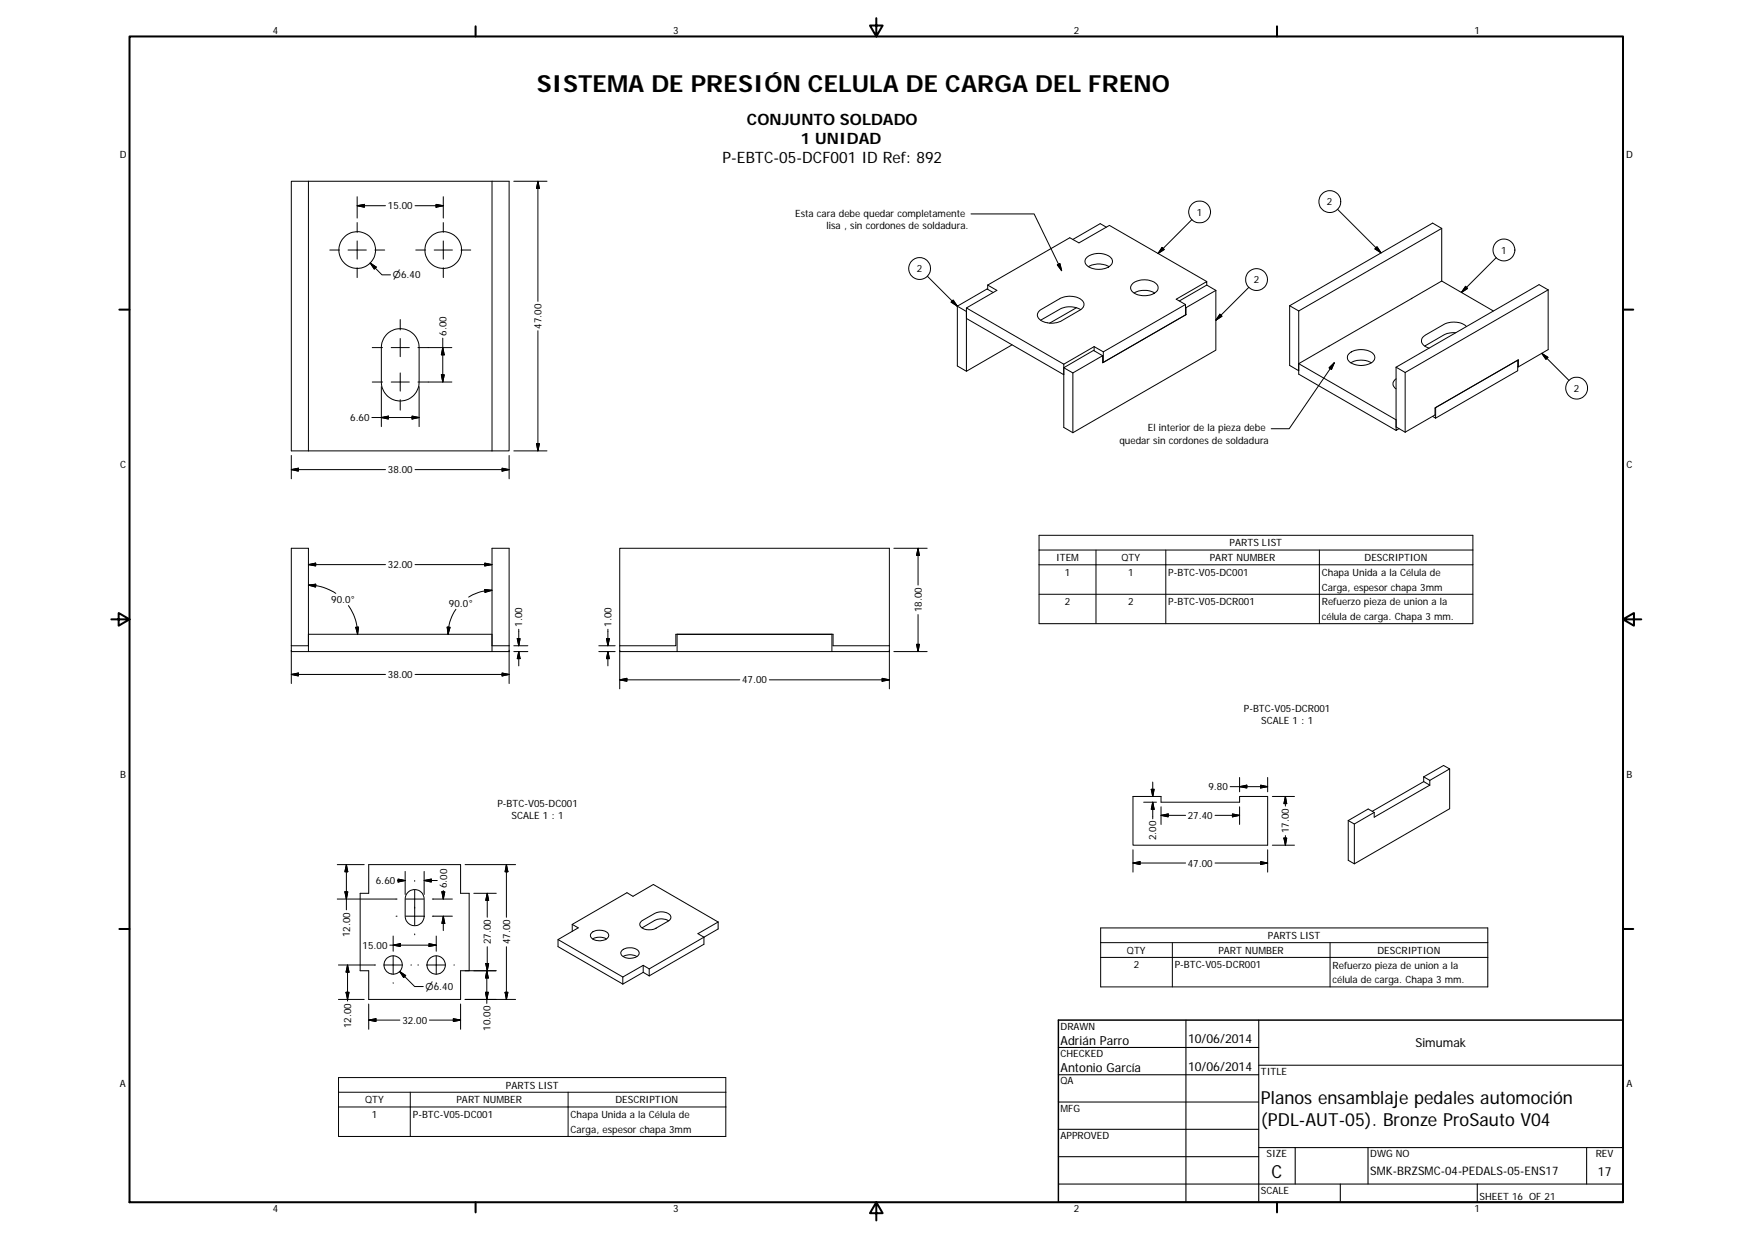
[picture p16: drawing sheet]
<svg xmlns="http://www.w3.org/2000/svg" width="420mm" height="297mm" viewBox="0 0 420 297" stroke-linecap="round" stroke-linejoin="round" font-family="sans-serif">
<defs><g id="words">
<text font-size="5.7" x="128.7" y="22.1">SISTEMA DE PRESIÓN CELULA DE CARGA DEL FRENO</text>
<g font-size="4.3">
<text x="302.4" y="264.7">Planos ensamblaje pedales automoción</text>
<text x="302.4" y="269.9">(PDL-AUT-05). Bronze ProSauto V04</text>
<text x="304.9" y="282.4">C</text>
</g>
<g font-size="3.8">
<text x="179.1" y="30">CONJUNTO SOLDADO</text>
<text x="192" y="34.5">1 UNIDAD</text>
<text x="173.2" y="39">P-EBTC-05-DCF001 ID Ref: 892</text>
</g>
<g font-size="3">
<text x="254.3" y="250.5">Adrián Parro</text>
<text x="284.9" y="250.1">10/06/2014</text>
<text x="339.5" y="251.1">Simumak</text>
<text x="254.3" y="257.1">Antonio García</text>
<text x="284.9" y="256.6">10/06/2014</text>
<text x="383.2" y="281.9">17</text>
</g>
<text font-size="2.8" x="328.6" y="281.7">SMK-BRZSMC-04-PEDALS-05-ENS17</text>
<g font-size="2.4">
<text x="65.4" y="8">4</text>
<text x="161.4" y="8">3</text>
<text x="257.5" y="8">2</text>
<text x="353.6" y="8">1</text>
<text x="28.7" y="38">D</text>
<text x="390" y="38">D</text>
<text x="93" y="50.2">15.00</text>
<text x="190.7" y="52">Esta cara debe quedar completamente</text>
<text x="287" y="51.7">1</text>
<text x="318.2" y="49.2">2</text>
<text x="198.2" y="54.8">lisa , sin cordones de soldadura.</text>
<text x="219.9" y="65.3">2</text>
<text x="360" y="60.8">1</text>
<text x="300.7" y="67.9">2</text>
<text x="107.1" y="80.5" transform="rotate(-90 107.1 80.5)">6.00</text>
<text x="129.9" y="78.8" transform="rotate(-90 129.9 78.8)">47.00</text>
<text x="377.5" y="94">2</text>
<text x="84" y="101">6.60</text>
<text x="268.4" y="106.3">quedar sin cordones de soldadura</text>
<text x="275.3" y="103.4">El interior de la pieza debe</text>
<text x="28.8" y="112.2">C</text>
<text x="93" y="113.5">38.00</text>
<text x="390.1" y="112.2">C</text>
<text x="294.9" y="131">PARTS LIST</text>
<text x="93" y="136.3">32.00</text>
<text x="253.2" y="134.5">ITEM</text>
<text x="268.9" y="134.5">QTY</text>
<text x="290.1" y="134.5">PART NUMBER</text>
<text x="327.2" y="134.5">DESCRIPTION</text>
<text x="255.3" y="138">1</text>
<text x="270.6" y="138">1</text>
<text x="280.2" y="138.1">P-BTC-V05-DC001</text>
<text x="317" y="138.2">Chapa Unida a la Célula de</text>
<text x="317" y="141.7">Carga, espesor chapa 3mm</text>
<text x="79.4" y="144.6">90.0°</text>
<text x="107.7" y="145.5">90.0°</text>
<text x="221" y="146.8" transform="rotate(-90 221 146.8)">18.00</text>
<text x="255.3" y="145.1">2</text>
<text x="270.6" y="145.1">2</text>
<text x="280.2" y="145.1">P-BTC-V05-DCR001</text>
<text x="317" y="145.2">Refuerzo pieza de union a la</text>
<text x="317" y="148.7">célula de carga. Chapa 3 mm.</text>
<text x="125.3" y="150.3" transform="rotate(-90 125.3 150.3)">1.00</text>
<text x="146.7" y="150.3" transform="rotate(-90 146.7 150.3)">1.00</text>
<text x="93" y="162.6">38.00</text>
<text x="178" y="163.8">47.00</text>
<text x="298.3" y="170.8">P-BTC-V05-DCR001</text>
<text x="302.4" y="173.7">SCALE 1 : 1</text>
<text x="28.8" y="186.5">B</text>
<text x="289.8" y="189.4">9.80</text>
<text x="390.1" y="186.5">B</text>
<text x="119.3" y="193.5">P-BTC-V05-DC001</text>
<text x="122.7" y="196.4">SCALE 1 : 1</text>
<text x="284.8" y="196.3">27.40</text>
<text x="277.3" y="201.5" transform="rotate(-90 277.3 201.5)">2.00</text>
<text x="309.1" y="199.8" transform="rotate(-90 309.1 199.8)">17.00</text>
<text x="284.8" y="207.8">47.00</text>
<text x="90.1" y="212">6.60</text>
<text x="107.2" y="212.9" transform="rotate(-90 107.2 212.9)">6.00</text>
<text x="83.9" y="224.6" transform="rotate(-90 83.9 224.6)">12.00</text>
<text x="87" y="227.5">15.00</text>
<text x="117.7" y="226.4" transform="rotate(-90 117.7 226.4)">27.00</text>
<text x="122.3" y="226.4" transform="rotate(-90 122.3 226.4)">47.00</text>
<text x="304.1" y="225.1">PARTS LIST</text>
<text x="270.3" y="228.6">QTY</text>
<text x="271.9" y="232.2">2</text>
<text x="281.7" y="232.2">P-BTC-V05-DCR001</text>
<text x="292.2" y="228.6">PART NUMBER</text>
<text x="319.6" y="232.2">Refuerzo pieza de union a la</text>
<text x="330.3" y="228.6">DESCRIPTION</text>
<text x="319.6" y="235.7">célula de carga. Chapa 3 mm.</text>
<text x="96.5" y="245.4">32.00</text>
<text x="84.2" y="246.5" transform="rotate(-90 84.2 246.5)">12.00</text>
<text x="117.6" y="247.1" transform="rotate(-90 117.6 247.1)">10.00</text>
<text x="254.3" y="246.8">DRAWN</text>
<text x="254.3" y="253.4">CHECKED</text>
<text x="302.4" y="257.6">TITLE</text>
<text x="28.8" y="260.7">A</text>
<text x="121.3" y="261">PARTS LIST</text>
<text x="254.3" y="259.9">QA</text>
<text x="390" y="260.7">A</text>
<text x="87.5" y="264.5">QTY</text>
<text x="89.2" y="268">1</text>
<text x="99" y="268">P-BTC-V05-DC001</text>
<text x="109.5" y="264.5">PART NUMBER</text>
<text x="136.9" y="268.1">Chapa Unida a la Célula de</text>
<text x="147.6" y="264.5">DESCRIPTION</text>
<text x="254.3" y="266.5">MFG</text>
<text x="136.9" y="271.6">Carga, espesor chapa 3mm</text>
<text x="254.3" y="273.1">APPROVED</text>
<text x="303.8" y="277.4">SIZE</text>
<text x="328.6" y="277.4">DWG NO</text>
<text x="382.7" y="277.4">REV</text>
<text x="302.4" y="286.2">SCALE</text>
<text x="354.8" y="287.7">SHEET 16 OF 21</text>
<text x="65.4" y="290.7">4</text>
<text x="161.4" y="290.7">3</text>
<text x="257.5" y="290.7">2</text>
<text x="353.6" y="290.7">1</text>
</g>
<g font-size="2.3">
<text x="94.2" y="66.7">⌀6.40</text>
<text x="102.1" y="237.3">⌀6.40</text>
</g>
</g></defs>
<g fill="none" stroke="#000" stroke-width=".24">
<path d="M74 43.5h48.1v64.6h-4.1M74 43.5h-4.1v64.6h48.1M74 43.5v64.6M79.1 59.9h2.3M83.5 59.9h4.4M85.7 49.3l1.7-.3v.7zM85.7 49.3h6.7M85.7 53.4v2.3M85.7 57.8v4.3M85.7 47.2v5.1M89.9 59.9h2.4M99.7 59.9h2.4"/>
<path d="M104.1 59.9h4.4M104.6 49l1.7 .3-1.7 .4zM106.3 49.3h-6.8M106.3 53.4v2.3M106.3 57.8v4.3M106.3 47.2v5.1M110.5 59.9h2.4M118 43.5v64.6M123.2 43.5h8M129 43.5l.4 1.7h-.7zM129 43.5v28.7M232.9 51.3h15.1l6.6 13.6"/>
<path d="M265.3 54.5l-1.4-.9-6.6 3.8M278.7 59.3l.5 .5-1.5 1zM285.8 52.6l-8.1 8.2M320.7 50.2l10.5 10.4M330.2 59.2l1 1.4-1.5-.9zM345.7 54.8l-2.1-1.3-34.3 19.8M345.7 54.8v12.6M345.7 54.8l-34.2 19.7M85.7 64.2v2.3M88.8 63.1l2.8 2.8h2.1M88.8 63.1l1.4 .9-.4 .5zM96 76.6v2.5"/>
<path d="M106.3 64.2v2.3M129 79.3v28.8M222.4 66.2l7.2 7.2M228.6 71.9l1 1.5-1.5-1zM229.6 73.4l2.2 1.3v14.3l10.9-6.3M229.6 73.4v14.3l2.2 1.3M231.8 73.8l23.3 13.5M236.9 68.3l2.2 1.3-7.3 4.2v2.5l23.3 13.5M236.9 68.3v1.1M238.2 70.1l-1.5-.8-7.1 4.1M249.3 74.5l4.8-2.9a4.7 4.7 0 0 1 5.7 .8 1.46 1.46 0 0 1-.8 2l-4.4 2.5a4.7 4.7 0 0 1-5.7-.8 1.26 1.26 0 0 1 .4-1.6zM253.6 63.5l.6-.3 .4 1.7z"/>
<path d="M258.1 73.8l-6.4 3.7M259.2 74.2a5.3 5.3 0 0 0-5.1-.1l-4.5 2.7M260.7 61.7a4.6 4.6 0 0 1 5.9 .3 1.62 1.62 0 0 1-1.4 2.3 4.6 4.6 0 0 1-4.8-1 1.26 1.26 0 0 1 .3-1.6zM261 63.9a5.1 5.1 0 0 1 4.9 0M271.6 68a4.7 4.7 0 0 1 6 .3 1.49 1.49 0 0 1-1.1 2.2 4.4 4.4 0 0 1-5.3-1.1v-.6zM272 70.3a5.1 5.1 0 0 1 4.9 0M284.3 73l-19.7 11.3M284.3 75.4h.1M284.3 73v2.5l-19.7 11.4M284.3 73.7l.1 .1M284.4 73.8v1.6M284.4 75.4l-20 11.6v-1.7"/>
<path d="M289.4 67.5l-23.3-13.5-7.3 4.2-2.3-1.2-19.6 11.3M289.4 68.3v-.8l-7.3 4.2 2.2 1.3M291.6 69.6l-7.2 4.2M291.6 69.6l-2.2-1.3-6.6 3.9M291.6 69.6v14.3l-34.3 19.8M292.6 75.3l.4 .5-1.4 1zM299.5 68.9l-7.9 7.9M309.3 73.3l2.2 1.2M309.3 73.3v14.3l2.2 1.3M311.5 74.5v15.2l23.3 13.5M338.6 71.5l-20 11.6M345.7 67.4l12.4 7.1"/>
<path d="M345.7 67.4l-7.3 4.2M349.1 79.8l-2.3 .3-5.1 2.9M351.5 68.6l.4 .6-1.4 .9zM351.7 78.3a5 5 0 0 0-5.4-.5l-4.4 2.5a1.52 1.52 0 0 0-1 1.5 1.52 1.52 0 0 0 1.2 1.4l.6 .3M358.8 61.8l-8.3 8.3M371.3 69.5l-34.3 19.8M371.3 69.5l-2.2-1.3-34.3 19.8M371.3 69.5v14.3l-7.2 4.1M89.3 83.3h2.4M89.3 91.6h2.4M91.4 92.7v9.6M92.7 80.2a4.5 4.5 0 0 1 5-1.1 4.5 4.5 0 0 1 2.8 4.2v8.3a4.5 4.5 0 0 1-4.5 4.5 4.5 4.5 0 0 1-4.6-4.5v-8.3a4.8 4.8 0 0 1 1.3-3.1z"/>
<path d="M93.8 83.3h4.4M93.8 91.6h4.4M96 81.2v4.3M96 89.4v4.4M96 95.8v2.5M98.8 99.8l1.7 .3-1.7 .4zM100.2 83.3h8.2M100.2 91.6h8.2M100.5 92.7v9.6M105.8 89.9h.7l-.3 1.7zM106.2 83.3l.3 1.8h-.7zM106.2 81.1v10.5"/>
<path d="M255.1 87.3v15.2l2.2 1.2M257.3 89.4v14.3M262.4 83.1l-7.3 4.2M262.4 83.1l2.2 1.2M262.4 83.1v1M264.4 85.3l-2.2-1.3-7.1 4.2 2.2 1.2M264.4 85.3l-7.1 4.1M264.4 86.8l.2 .1M264.6 84.3v2.6M318.7 88.2l1.3-1.2-.7 1.6zM318.7 83l-7.2 4.2 23.3 13.4v2.6l.7-.4M320 87l-10.8 15.8h-4.3"/>
<path d="M323.4 84.9a4.6 4.6 0 0 1 6.1 .2 1.6 1.6 0 0 1-1.3 2.2 4.3 4.3 0 0 1-5-1.2v-.8zM323.9 87a5.1 5.1 0 0 1 5 0M334.8 88v14.4l2.2 1.2M334.8 88l2.2 1.3M334.8 90.8a1.35 1.35 0 0 0-.7 1.2 1.35 1.35 0 0 0 .7 1.2M337 89.3v14.3M343.6 99.8l.7 .4M344.3 97.7l19.7-11.3v2.5l-19.7 11.3zM364 87.9h.1M364.1 87.9v-1.6l-20 11.5v1.7l-7.1 4.1M369.7 84.7l6.6 6.5M369.7 84.7l1.5 1-.5 .4z"/>
<path d="M69.9 112.6l1.7-.4v.7zM69.9 112.6h22.5M69.9 109.2v5.6M91.4 100.1l1.7-.3v.7zM100.5 100.1h-11.3M120.4 112.2l1.7 .4-1.7 .3zM122.1 112.6h-22.6M122.1 109.2v5.6M123.2 108.1h8M128.7 106.4h.7l-.4 1.7zM74 135.4l1.7-.4v.7zM74 135.4h18.4"/>
<path d="M116.3 135l1.7 .4-1.7 .3zM118 135.4h-18.5M214.4 131.4h7.9M220.2 131.4l.3 1.7h-.7zM220.2 131.4v8.9M249.2 128.3h104v21.2h-104zM249.2 131.9h104M249.2 135.4h104M262.8 131.9v17.6M279.6 131.9v17.6M316.4 131.9v17.6M69.9 154.8h4.1"/>
<path d="M69.9 154.8v-23.4h4.1v24.8M69.9 155.9v8M69.9 154.8v1.4h4.1M74 140.3l1.7-.2v.6zM74 140.3a11.7 11.7 0 0 1 6.5 2M74 156.2h48.1M74 152.1h44M83.6 145.2a11.8 11.8 0 0 1 2.2 6.9M85.3 150.4l.7-.1-.2 1.8zM107.2 150.3l.7 .1-.4 1.7zM109.3 146.1a10.7 10.7 0 0 0-1.8 6M116.2 141.3l1.8 .2-1.7 .5z"/>
<path d="M118 141.5a10.7 10.7 0 0 0-5.6 1.7M118 156.2v-24.8h4.1v32.5M118 154.8h4.1M123.2 156.2h3.4M123.2 154.8h3.4M124 153.1h.7l-.3 1.7zM124.4 156.2v3.4M124.4 156.2l.3 1.7h-.7zM124.4 150.9v3.9M143.6 156.2h3.9M143.6 154.8h3.9M145.4 153.1h.7l-.3 1.7z"/>
<path d="M145.8 156.2v3.4M145.8 156.2l.3 1.7h-.7zM145.8 150.9v3.9M148.6 154.8v-23.4h64.7v33.7M148.6 154.8v1.4h13.8M148.6 155.9v9.2M162.4 152.1v4.1h37.1M199.5 156.2h13.8M199.5 152.1v4.1M213.3 154.8h-13.5v-2.7h-37.7v2.7h-13.5M214.4 156.2h7.9M219.8 154.5h.7l-.3 1.7z"/>
<path d="M220.2 147.3v8.9M249.2 142.5h104M69.9 161.7l1.7-.3v.7zM69.9 161.7h22.5M99.5 161.7h22.6M120.4 161.4l1.7 .3-1.7 .4zM148.6 163l1.7-.4v.7zM148.6 163h28.8M184.5 163h28.8M211.5 162.6l1.8 .4-1.8 .3zM271.7 190.9h6.7v1.4h18.9v-1.4h6.7v11.7h-32.3zM274.3 192.3h3"/>
<path d="M276.1 189.2h.7l-.4 1.7zM276.4 187.5v3.4M276.4 192.3v4M276.4 192.3l.4 1.7h-.7zM278.4 193.4v4.3M278.4 195.5l1.8-.4v.7zM278.4 195.5h5.9M295 188.6h9M295.6 195.1l1.7 .4-1.7 .3zM297.3 186.4v3.4M297.3 193.4v4.3M297.3 195.5h-5.9"/>
<path d="M297.3 188.6l1.7-.4v.7zM302.3 188.2l1.7 .4-1.7 .3zM304 186.4v3.4M305.1 190.9h5.3M308.3 190.9l.3 1.8h-.7zM308.3 190.9v2.4M323.3 196.7v9.5l1.5 .9M329.6 194.8l-4.8 2.7-1.5-.8M329.6 194.8l-1.5-.8-4.8 2.7M341.4 186.2l1.5 .9M341.4 186.2v1.2M341.4 187.4l-12.3 7.1"/>
<path d="M341.4 186.2l4.8-2.7 1.5 .8-4.8 2.8M341.4 187.4l1.5 .8M342.9 188.2l-13.3 7.7v-1.1M342.9 187.1v1.1M347.7 184.3v9.6l-22.9 13.2v-9.6M80.9 207.3h6.4M80.9 215.5h14.3M82.7 213.8h.7l-.3 1.7zM83.1 207.3l.3 1.7h-.7zM83.1 207.3v10.8M95 219.6h.2M95.3 211.1h1.9"/>
<path d="M95.5 210.8l1.7 .3-1.7 .4zM97.2 208.9v5.5M97.3 215.5h4.3M97.3 219.6h4.3M97.8 213.9a2.26 2.26 0 0 1 2.5-.5 2.26 2.26 0 0 1 1.4 2.1v4.1a2.28 2.28 0 0 1-2.3 2.3 2.28 2.28 0 0 1-2.2-2.3v-4.4l.3-.8zM99.5 211.1v.2M99.5 213.4v8.4M101.7 211.1l1.7-.3v.7zM101.7 211.1h3.2M101.7 208.9v5.5M103.7 215.5h4.8M103.7 219.6h4.8"/>
<path d="M106 213.8h.7l-.4 1.7zM106.3 219.6v3.5M106.3 219.6l.4 1.8h-.7zM106.3 213.5v2M111.5 207.3h12.1M113.6 214.2h5.4M116.8 214.2l.4 1.7h-.7zM116.8 214.2v5.7M121.4 207.3v12.6M121.4 207.3l.4 1.7h-.7zM271.7 206.9l1.7-.3v.7zM271.7 206.9h12.6"/>
<path d="M271.7 203.7v5.4M291.4 206.9h12.6M302.3 206.6l1.7 .3-1.7 .4zM304 203.7v5.4M305.1 202.6h5.3M307.9 200.9h.7l-.3 1.7zM308.3 200.3v2.3M81.2 239.6h6.1M81.2 231.4h8.8M83 237.9h.7l-.4 1.7zM83.3 231.4v8.6M83.3 231.4l.4 1.7h-.7z"/>
<path d="M92.1 231.4h4.4M93.5 226.6h11.1M94.3 229.2v4.4M94.3 235.6v.1M94.3 226.6l1.7-.4v.7zM94.3 224.4v3.6M95.9 232.9l3.6 3.6h2M95.9 232.9l1.4 1-.5 .5zM98.5 231.4h.2M99.5 223.9v.2M100.2 231.4h.2M102.4 231.4h4.4"/>
<path d="M102.9 226.2l1.7 .4-1.7 .3zM104.6 229.2v4.4M104.6 235.6v.1M104.6 224.4v3.6M108.8 231.4h.2M111.5 239.6h12.1M116.4 237.9h.7l-.4 1.7zM116.5 231h.7l-.4 1.7zM116.7 232.7l.4 1.8h-.7zM116.7 232.7v7.9M116.8 227v5.7M119 232.7h-8.5v6.9h-22.1v-6.9h-2v-18.5h2v-6.9h22.1v6.9h2v18.5"/>
<path d="M121.1 237.9h.7l-.4 1.7zM121.4 227v12.6M133.8 225.3l15.6 8.9M137.2 221.6l1.5 .8-4.9 2.9v1.6l15.6 9M137.2 221.6v1.7M141.9 223.6a3.1 3.1 0 0 1 4 .3 1.37 1.37 0 0 1-1.6 1.6 2.26 2.26 0 0 1-2.7-1.2zM142.1 225.1l1.5-.4h.9l.9 .4M149.2 227.9a2.88 2.88 0 0 1 4.1 .4 1.42 1.42 0 0 1-1.7 1.4 2.1 2.1 0 0 1-2.7-1.3zM149.4 234.2v1.7M149.4 229.3l1.5-.4 1.2 .1 .6 .3M153.7 220.9l3.3-1.9a3.1 3.1 0 0 1 3.8 .6 .99 .99 0 0 1-.6 1.3l-2.9 1.6a2.9 2.9 0 0 1-3.9-.7zM154.3 233.1l-4.9 2.8"/>
<path d="M154.3 231.4l-4.9 2.8M154.3 233.1l1.4 .9M154.3 231.4l1.4 .9M154.3 231.4v1.7M155.7 232.3v1.7M160.4 220.8l-1.5-.5-1.2 .1-3.7 2M168.8 224.7v1.7l-13.1 7.6M168.8 224.7l-13.1 7.6M172.2 221v1.7l-3.4 2M172.2 221l-4.8 2.8 1.4 .9M172.2 221l-15.5-9-4.9 2.9-1.4-.9-13.2 7.6M264 222.5h92.8v14.1h-92.8z"/>
<path d="M264 226h92.8M264 229.5h92.8M281.1 226v10.6M319 226v10.6M81.2 258.3h92.9v14.2h-92.9zM88.4 244.6l1.8-.4v.7zM88.4 244.6h7.5M88.4 240.7v6.1M108.7 244.2l1.8 .4-1.8 .3zM110.5 244.6h-7.5M110.5 240.7v6.1M81.2 261.9h92.9"/>
<path d="M81.2 265.4h92.9M98.4 261.9v10.6M136.2 261.9v10.6"/>
<circle cx="85.7" cy="59.9" r="4.4"/>
<circle cx="106.3" cy="59.9" r="4.4"/>
<circle cx="287.7" cy="50.8" r="2.63"/>
<circle cx="318.9" cy="48.3" r="2.63"/>
<circle cx="360.7" cy="59.9" r="2.63"/>
<circle cx="220.5" cy="64.4" r="2.62"/>
<circle cx="301.3" cy="67" r="2.62"/>
<circle cx="378.1" cy="93" r="2.62"/>
<circle cx="94.3" cy="231.4" r="2.19"/>
<circle cx="104.6" cy="231.3" r="2.2"/>
</g>
<g fill="none" stroke="#000" stroke-width=".48">
<path d="M31.1 8.7h358.1v279.5h-358.1zM114.1 6.3v2.4M210.2 4.4v4.3l-1.6-2.6h3.1l-1.5 2.6M306.2 6.3v2.4M28.6 74.2h2.5M389.2 74.2h2.5M26.7 148.5h4.4l-2.6-1.5v3l2.6-1.5M389.2 148.5l2.6 1.5v-3l-2.6 1.5h4.4M28.6 222.7h2.5M389.2 222.7h2.5M114.1 288.2v2.5M210.2 288.2l1.5 2.7h-3.1l1.6-2.7v4.4"/>
<path d="M306.2 288.2v2.5"/>
</g>
<g fill="none" stroke="#000" stroke-width=".25">
<path d="M253.8 251.1h48.1M253.8 257.7h48.1M284.4 244.6v43.6M301.9 255.4h87.3M301.9 244.6v43.6M253.8 264.2h48.1M253.8 270.7h48.1M253.8 277.3h48.1M301.9 275.1h87.3M310.6 275.1v8.8M328.1 275.1v8.8M380.5 275.1v8.8"/>
<path d="M253.8 283.9h135.4M321.4 283.9v4.3M354.3 283.9v4.3"/>
</g>
<path d="M253.8 244.6h135.4v43.6h-135.4z" fill="none" stroke="#000" stroke-width=".36"/>
<g fill="#000" stroke="#000" stroke-width=".24">
<path d="M85.7 49.3l1.7-.3v.7zM104.6 49l1.7 .3-1.7 .4zM129 43.5l.4 1.7h-.7zM278.7 59.3l.5 .5-1.5 1zM330.2 59.2l1 1.4-1.5-.9zM88.8 63.1l1.4 .9-.4 .5zM228.6 71.9l1 1.5-1.5-1zM253.6 63.5l.6-.3 .4 1.7zM292.6 75.3l.4 .5-1.4 1zM351.5 68.6l.4 .6-1.4 .9zM91.4 100.1l1.7-.3v.7zM105.8 89.9h.7l-.3 1.7z"/>
<path d="M106.2 83.3l.3 1.8h-.7zM318.7 88.2l1.3-1.2-.7 1.6zM369.7 84.7l1.5 1-.5 .4zM69.9 112.6l1.7-.4v.7zM98.8 99.8l1.7 .3-1.7 .4zM120.4 112.2l1.7 .4-1.7 .3zM128.7 106.4h.7l-.4 1.7zM74 135.4l1.7-.4v.7zM116.3 135l1.7 .4-1.7 .3zM220.2 131.4l.3 1.7h-.7zM74 140.3l1.7-.2v.6zM85.3 150.4l.7-.1-.2 1.8z"/>
<path d="M107.2 150.3l.7 .1-.4 1.7zM116.2 141.3l1.8 .2-1.7 .5zM124 153.1h.7l-.3 1.7zM124.4 156.2l.3 1.7h-.7zM145.4 153.1h.7l-.3 1.7zM145.8 156.2l.3 1.7h-.7zM219.8 154.5h.7l-.3 1.7zM69.9 161.7l1.7-.3v.7zM120.4 161.4l1.7 .3-1.7 .4zM148.6 163l1.7-.4v.7zM211.5 162.6l1.8 .4-1.8 .3zM276.1 189.2h.7l-.4 1.7z"/>
<path d="M276.4 192.3l.4 1.7h-.7zM278.4 195.5l1.8-.4v.7zM295.6 195.1l1.7 .4-1.7 .3zM297.3 188.6l1.7-.4v.7zM302.3 188.2l1.7 .4-1.7 .3zM308.3 190.9l.3 1.8h-.7zM82.7 213.8h.7l-.3 1.7zM83.1 207.3l.3 1.7h-.7zM95.5 210.8l1.7 .3-1.7 .4zM101.7 211.1l1.7-.3v.7zM106 213.8h.7l-.4 1.7zM116.8 214.2l.4 1.7h-.7z"/>
<path d="M121.4 207.3l.4 1.7h-.7zM271.7 206.9l1.7-.3v.7zM302.3 206.6l1.7 .3-1.7 .4zM307.9 200.9h.7l-.3 1.7zM83 237.9h.7l-.4 1.7zM83.3 231.4l.4 1.7h-.7zM94.3 226.6l1.7-.4v.7zM95.9 232.9l1.4 1-.5 .5zM102.9 226.2l1.7 .4-1.7 .3zM106.3 219.6l.4 1.8h-.7zM116.4 237.9h.7l-.4 1.7zM116.5 231h.7l-.4 1.7z"/>
<path d="M116.7 232.7l.4 1.8h-.7zM121.1 237.9h.7l-.4 1.7zM88.4 244.6l1.8-.4v.7zM108.7 244.2l1.8 .4-1.8 .3z"/>
</g>
<use href="#words"/>
</svg>
